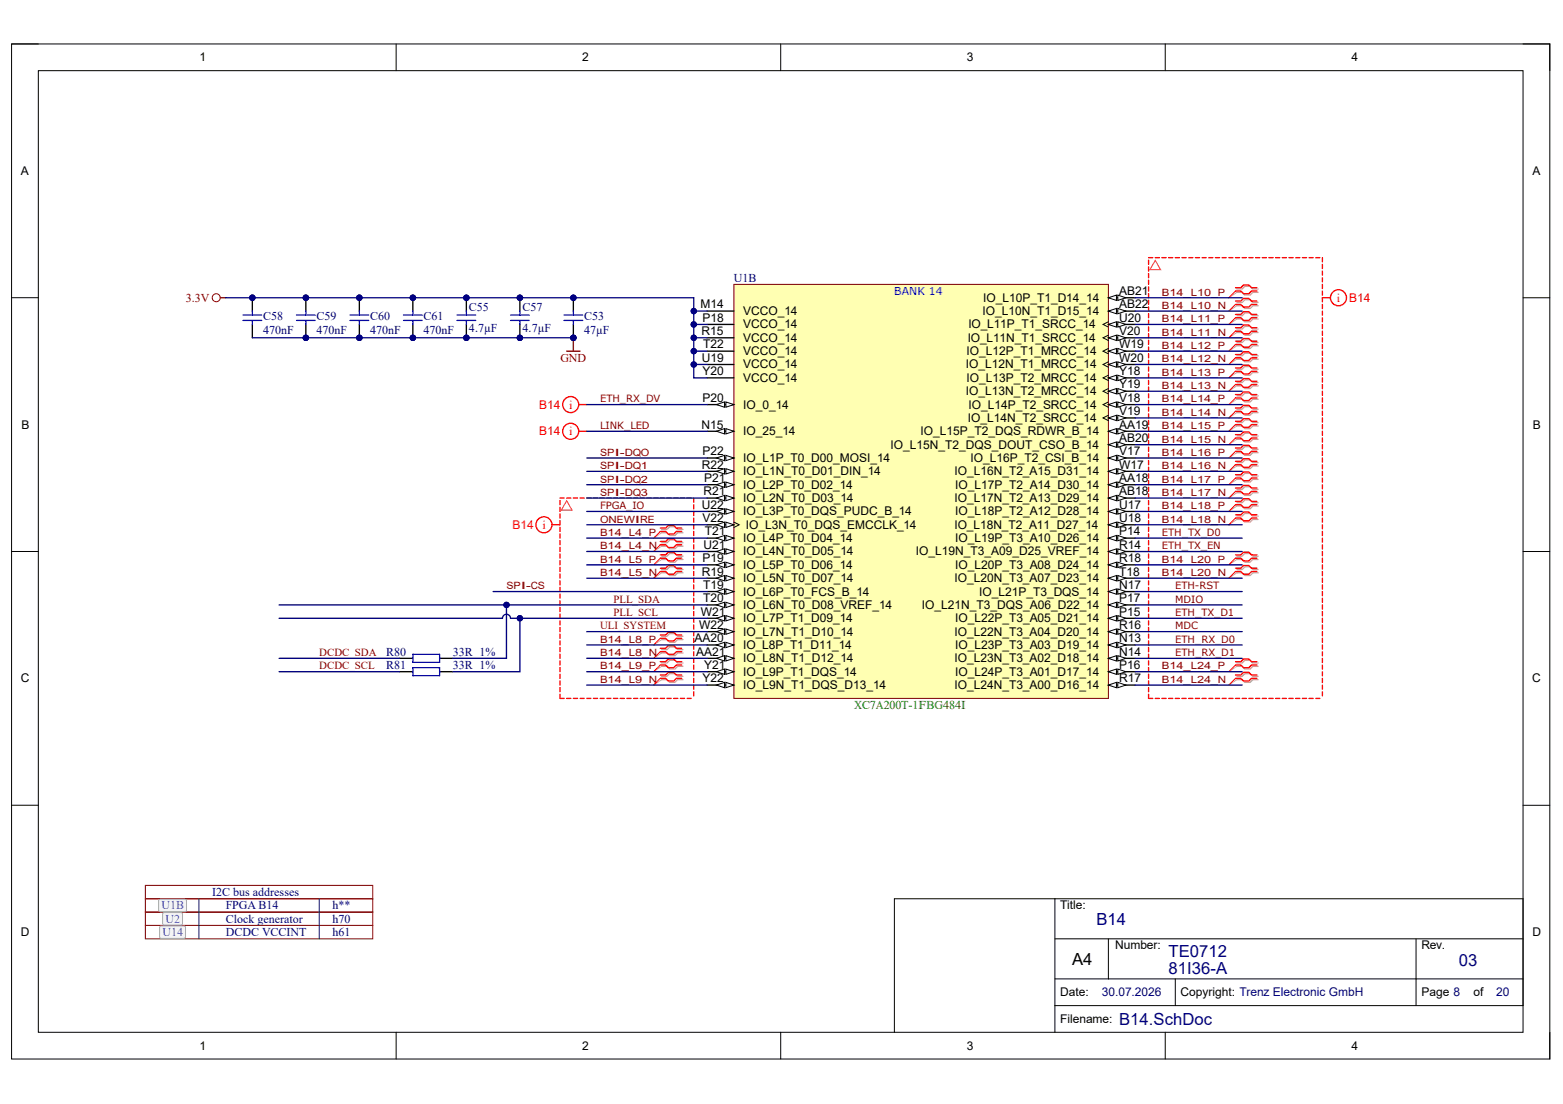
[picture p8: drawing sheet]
<svg xmlns="http://www.w3.org/2000/svg" width="297mm" height="210mm" viewBox="0 0 297 210" stroke-linecap="round" stroke-linejoin="round" font-family="sans-serif">
<defs><g id="words">
<g font-size="3.2" fill="#000081">
<text x="208.4" y="175.8">B14</text>
<text x="222.1" y="185.2">81I36-A</text>
<text x="222.1" y="181.9">TE0712</text>
<text x="277.2" y="183.6">03</text>
<text x="212.7" y="194.8">B14.SchDoc</text>
</g>
<text font-size="3.2" x="203.8" y="183.4">A4</text>
<g font-size="2.3">
<text x="37.9" y="11.7">1</text>
<text x="110.7" y="11.7">2</text>
<text x="183.7" y="11.7">3</text>
<text x="256.8" y="11.7">4</text>
<text x="4" y="33.3">A</text>
<text x="291.2" y="33.3">A</text>
<text x="133.1" y="58.7">M14</text>
<text x="141.2" y="59.9">VCCO_14</text>
<text x="186.7" y="59.9">IO_L10N_T1_D15_14</text>
<text x="186.8" y="57.4">IO_L10P_T1_D14_14</text>
<text x="212.7" y="58.7">AB22</text>
<text x="212.7" y="56.1">AB21</text>
<text x="133.3" y="63.7">R15</text>
<text x="133.5" y="61.2">P18</text>
<text x="141.2" y="62.5">VCCO_14</text>
<text x="141.2" y="65">VCCO_14</text>
<text x="183.9" y="65">IO_L11N_T1_SRCC_14</text>
<text x="184" y="62.5">IO_L11P_T1_SRCC_14</text>
<text x="212.7" y="63.7">V20</text>
<text x="212.7" y="61.2">U20</text>
<text x="133.4" y="68.8">U19</text>
<text x="133.5" y="71.3">Y20</text>
<text x="133.6" y="66.3">T22</text>
<text x="141.2" y="67.5">VCCO_14</text>
<text x="141.2" y="70.1">VCCO_14</text>
<text x="183.5" y="70.1">IO_L12N_T1_MRCC_14</text>
<text x="183.7" y="67.5">IO_L12P_T1_MRCC_14</text>
<text x="212.7" y="71.3">Y18</text>
<text x="212.7" y="68.8">W20</text>
<text x="212.7" y="66.3">W19</text>
<text x="133.5" y="76.4">P20</text>
<text x="141.2" y="77.7">IO_0_14</text>
<text x="141.2" y="72.6">VCCO_14</text>
<text x="183.5" y="75.1">IO_L13N_T2_MRCC_14</text>
<text x="183.7" y="72.6">IO_L13P_T2_MRCC_14</text>
<text x="184" y="77.7">IO_L14P_T2_SRCC_14</text>
<text x="212.7" y="76.4">V18</text>
<text x="212.7" y="73.9">Y19</text>
<text x="4.1" y="81.5">B</text>
<text x="133.3" y="81.5">N15</text>
<text x="141.2" y="82.8">IO_25_14</text>
<text x="175" y="82.8">IO_L15P_T2_DQS_RDWR_B_14</text>
<text x="183.9" y="80.2">IO_L14N_T2_SRCC_14</text>
<text x="212.7" y="81.5">AA19</text>
<text x="212.7" y="79">V19</text>
<text x="291.3" y="81.5">B</text>
<text x="133.4" y="89.1">R22</text>
<text x="133.5" y="86.6">P22</text>
<text x="141.2" y="87.9">IO_L1P_T0_D00_MOSI_14</text>
<text x="169.2" y="85.3">IO_L15N_T2_DQS_DOUT_CSO_B_14</text>
<text x="184.4" y="87.9">IO_L16P_T2_CSI_B_14</text>
<text x="212.7" y="89.1">W17</text>
<text x="212.7" y="86.6">V17</text>
<text x="212.7" y="84">AB20</text>
<text x="133.7" y="94.2">R21</text>
<text x="133.8" y="91.7">P21</text>
<text x="141.2" y="95.5">IO_L2N_T0_D03_14</text>
<text x="141.2" y="92.9">IO_L2P_T0_D02_14</text>
<text x="141.2" y="90.4">IO_L1N_T0_D01_DIN_14</text>
<text x="181.4" y="95.5">IO_L17N_T2_A13_D29_14</text>
<text x="181.4" y="90.4">IO_L16N_T2_A15_D31_14</text>
<text x="181.5" y="92.9">IO_L17P_T2_A14_D30_14</text>
<text x="212.7" y="94.2">AB18</text>
<text x="212.7" y="91.7">AA18</text>
<text x="133.4" y="96.7">U22</text>
<text x="133.5" y="99.3">V22</text>
<text x="133.9" y="101.8">T21</text>
<text x="141.2" y="98">IO_L3P_T0_DQS_PUDC_B_14</text>
<text x="141.7" y="100.5">IO_L3N_T0_DQS_EMCCLK_14</text>
<text x="181.4" y="100.5">IO_L18N_T2_A11_D27_14</text>
<text x="181.5" y="98">IO_L18P_T2_A12_D28_14</text>
<text x="212.7" y="101.8">P14</text>
<text x="212.7" y="99.3">U18</text>
<text x="212.7" y="96.7">U17</text>
<text x="133.5" y="106.9">P19</text>
<text x="133.7" y="104.3">U21</text>
<text x="141.2" y="105.6">IO_L4N_T0_D05_14</text>
<text x="141.2" y="103.1">IO_L4P_T0_D04_14</text>
<text x="174.1" y="105.6">IO_L19N_T3_A09_D25_VREF_14</text>
<text x="181.5" y="103.1">IO_L19P_T3_A10_D26_14</text>
<text x="212.7" y="106.9">R18</text>
<text x="212.7" y="104.3">R14</text>
<text x="133.4" y="109.4">R19</text>
<text x="133.6" y="112">T19</text>
<text x="141.2" y="113.2">IO_L6P_T0_FCS_B_14</text>
<text x="141.2" y="110.7">IO_L5N_T0_D07_14</text>
<text x="141.2" y="108.2">IO_L5P_T0_D06_14</text>
<text x="181.4" y="110.7">IO_L20N_T3_A07_D23_14</text>
<text x="181.5" y="108.2">IO_L20P_T3_A08_D24_14</text>
<text x="186.1" y="113.2">IO_L21P_T3_DQS_14</text>
<text x="212.7" y="112">N17</text>
<text x="212.7" y="109.4">T18</text>
<text x="132.9" y="119.6">W22</text>
<text x="133.2" y="117.1">W21</text>
<text x="133.6" y="114.5">T20</text>
<text x="141.2" y="118.3">IO_L7P_T1_D09_14</text>
<text x="141.2" y="115.8">IO_L6N_T0_D08_VREF_14</text>
<text x="175.2" y="115.8">IO_L21N_T3_DQS_A06_D22_14</text>
<text x="181.5" y="118.3">IO_L22P_T3_A05_D21_14</text>
<text x="212.7" y="119.6">R16</text>
<text x="212.7" y="117.1">P15</text>
<text x="212.7" y="114.5">P17</text>
<text x="132" y="122.1">AA20</text>
<text x="132.3" y="124.7">AA21</text>
<text x="141.2" y="125.9">IO_L8N_T1_D12_14</text>
<text x="141.2" y="123.4">IO_L8P_T1_D11_14</text>
<text x="141.2" y="120.9">IO_L7N_T1_D10_14</text>
<text x="181.4" y="125.9">IO_L23N_T3_A02_D18_14</text>
<text x="181.4" y="120.9">IO_L22N_T3_A04_D20_14</text>
<text x="181.5" y="123.4">IO_L23P_T3_A03_D19_14</text>
<text x="212.7" y="124.7">N14</text>
<text x="212.7" y="122.1">N13</text>
<text x="4" y="129.7">C</text>
<text x="133.5" y="129.7">Y22</text>
<text x="133.8" y="127.2">Y21</text>
<text x="141.2" y="131">IO_L9N_T1_DQS_D13_14</text>
<text x="141.2" y="128.5">IO_L9P_T1_DQS_14</text>
<text x="181.4" y="131">IO_L24N_T3_A00_D16_14</text>
<text x="181.5" y="128.5">IO_L24P_T3_A01_D17_14</text>
<text x="212.7" y="129.7">R17</text>
<text x="212.7" y="127.2">P16</text>
<text x="291.2" y="129.7">C</text>
<text x="201.5" y="172.9">Title:</text>
<text x="4" y="178">D</text>
<text x="291.2" y="178">D</text>
<text x="211.9" y="180.5">Number:</text>
<text x="270.1" y="180.5">Rev.</text>
<text x="201.5" y="189.4">Date:</text>
<text x="224.4" y="189.4">Copyright: Trenz Electronic GmbH</text>
<text x="270.1" y="189.4">Page 8</text>
<text x="280" y="189.4">of</text>
<text x="201.5" y="194.5">Filename:</text>
<text x="37.9" y="199.6">1</text>
<text x="110.7" y="199.6">2</text>
<text x="183.7" y="199.6">3</text>
<text x="256.8" y="199.6">4</text>
</g>
<g font-size="2.3" fill="#000081">
<text x="139.5" y="53.5">U1B</text>
<text x="89.1" y="59.1">C55</text>
<text x="99.3" y="59.1">C57</text>
<text x="50" y="60.9">C58</text>
<text x="50" y="63.5">470nF</text>
<text x="60.2" y="60.9">C59</text>
<text x="60.2" y="63.5">470nF</text>
<text x="70.3" y="60.9">C60</text>
<text x="70.3" y="63.5">470nF</text>
<text x="80.5" y="60.9">C61</text>
<text x="80.5" y="63.5">470nF</text>
<text x="89.1" y="63.2">4.7µF</text>
<text x="99.3" y="63.2">4.7µF</text>
<text x="111" y="60.9">C53</text>
<text x="111" y="63.5">47µF</text>
<text x="73.4" y="124.7">R80</text>
<text x="86.1" y="124.7">33R 1%</text>
<text x="73.4" y="127.2">R81</text>
<text x="86.1" y="127.2">33R 1%</text>
<text x="40.3" y="170.4">I2C bus addresses</text>
<text x="42.9" y="172.9">FPGA B14</text>
<text x="63.2" y="172.9">h**</text>
<text x="42.9" y="175.4">Clock generator</text>
<text x="42.9" y="178">DCDC VCCINT</text>
<text x="63.2" y="175.4">h70</text>
<text x="63.2" y="178">h61</text>
<text x="209.4" y="189.4">30.07.2026</text>
<text x="284.3" y="189.4">20</text>
</g>
<g font-size="2.3" fill="#810000">
<text x="35.3" y="57.3">3.3V</text>
<text x="106.5" y="68.8">GND</text>
</g>
<g font-size="2.3" fill="#f00">
<text x="254.1" y="57.3">i</text>
<text x="256.4" y="57.4">B14</text>
<text x="102.5" y="77.7">B14</text>
<text x="108.2" y="77.7">i</text>
<text x="102.5" y="82.8">B14</text>
<text x="108.2" y="82.7">i</text>
<text x="97.4" y="100.5">B14</text>
<text x="103.1" y="100.5">i</text>
</g>
<text font-size="2.3" fill="#008100" x="162.3" y="134.8">XC7A200T-1FBG484I</text>
<g font-size="2.3" fill="#4f4fdc">
<text x="30.7" y="172.9">U1B</text>
<text x="30.9" y="178">U14</text>
<text x="31.5" y="175.4">U2</text>
</g>
<text font-size="2.1" fill="#00f" x="170" y="56.2">BANK 14</text>
<g font-size="2.1" fill="#810000">
<text x="114" y="119.6">ULI_SYSTEM</text>
<text x="116.6" y="117.1">PLL_SCL</text>
<text x="116.6" y="114.6">PLL_SDA</text>
<text x="60.7" y="124.7">DCDC_SDA</text>
<text x="60.7" y="127.2">DCDC_SCL</text>
</g>
<g font-size="1.9" fill="#810000">
<text x="220.8" y="56.2">B14_L10_P</text>
<text x="220.8" y="58.7">B14_L10_N</text>
<text x="220.8" y="61.3">B14_L11_P</text>
<text x="220.8" y="63.8">B14_L11_N</text>
<text x="220.8" y="66.3">B14_L12_P</text>
<text x="220.8" y="68.9">B14_L12_N</text>
<text x="220.8" y="71.4">B14_L13_P</text>
<text x="114" y="76.5">ETH_RX_DV</text>
<text x="220.8" y="73.9">B14_L13_N</text>
<text x="220.8" y="76.5">B14_L14_P</text>
<text x="114" y="81.6">LINK_LED</text>
<text x="220.8" y="81.6">B14_L15_P</text>
<text x="220.8" y="79.1">B14_L14_N</text>
<text x="114" y="86.7">SPI-DQO</text>
<text x="114" y="89.2">SPI-DQ1</text>
<text x="220.8" y="84.1">B14_L15_N</text>
<text x="220.8" y="86.7">B14_L16_P</text>
<text x="220.8" y="89.2">B14_L16_N</text>
<text x="114" y="91.7">SPI-DQ2</text>
<text x="114" y="94.3">SPI-DQ3</text>
<text x="220.8" y="91.7">B14_L17_P</text>
<text x="220.8" y="94.3">B14_L17_N</text>
<text x="114" y="101.9">B14_L4_P</text>
<text x="114" y="99.3">ONEWIRE</text>
<text x="114" y="96.8">FPGA_IO</text>
<text x="220.8" y="96.8">B14_L18_P</text>
<text x="220.8" y="99.3">B14_L18_N</text>
<text x="220.8" y="101.9">ETH_TX_D0</text>
<text x="114" y="104.4">B14_L4_N</text>
<text x="114" y="107">B14_L5_P</text>
<text x="220.8" y="107">B14_L20_P</text>
<text x="220.8" y="104.4">ETH_TX_EN</text>
<text x="96.2" y="112.1">SPI-CS</text>
<text x="114" y="109.5">B14_L5_N</text>
<text x="220.8" y="109.5">B14_L20_N</text>
<text x="223.3" y="112.1">ETH-RST</text>
<text x="223.3" y="117.1">ETH_TX_D1</text>
<text x="223.3" y="114.6">MDIO</text>
<text x="223.3" y="119.7">MDC</text>
<text x="114" y="124.7">B14_L8_N</text>
<text x="114" y="122.2">B14_L8_P</text>
<text x="223.3" y="122.2">ETH_RX_D0</text>
<text x="223.3" y="124.7">ETH_RX_D1</text>
<text x="114" y="129.8">B14_L9_N</text>
<text x="114" y="127.3">B14_L9_P</text>
<text x="220.8" y="127.3">B14_L24_P</text>
<text x="220.8" y="129.8">B14_L24_N</text>
</g>
</g></defs>
<path d="M2.2 8.4h292.3v193h-292.3z" fill="none" stroke="#000" stroke-width=".19"/>
<path d="M7.3 13.4h282.1v182.9h-282.1z" fill-rule="evenodd" fill="#fff"/>
<g fill="none" stroke="#000" stroke-width=".19">
<path d="M2.2 8.4h5.1M7.3 13.4h282.1v182.9h-282.1zM75.3 8.4v5M148.4 8.4v5M221.4 8.4v5M289.4 8.4h5.1v5M2.2 56.6h5.1M289.4 56.6h5.1M2.2 104.9h5.1M289.4 104.9h5.1M2.2 153.1h5.1M289.4 153.1h5.1"/>
<path d="M200.5 170.9v25.4M200.5 178.5h88.9M210.6 178.5v7.6M269.1 178.5v12.7M75.3 196.3v5.1M148.4 196.3v5.1M200.5 191.2h88.9v-20.3h-119.4v25.4M200.5 186.1h88.9M221.4 196.3v5.1M223.4 186.1v5.1M294.5 196.3v5.1"/>
</g>
<g fill="none" stroke="#d1a4a4" stroke-width=".25">
<path d="M235 55h1.1l.5-.6h1l.5 .6h1M235 55.6h1.1l.5 .5h1l.5-.5h1M235 57.5h1.1l.5-.5h1l.5 .5h1M235 58.1h1.1l.5 .5h1l.5-.5h1M235 60h1.1l.5-.5h1l.5 .5h1M235 60.7h1.1l.5 .5h1l.5-.5h1M235 62.6h1.1l.5-.5h1l.5 .5h1M235 63.2h1.1l.5 .5h1l.5-.5h1M235 65.1h1.1l.5-.5h1l.5 .5h1M235 65.8h1.1l.5 .5h1l.5-.5h1M235 67.7h1.1l.5-.6h1l.5 .6h1M235 68.3h1.1l.5 .5h1l.5-.5h1"/>
<path d="M235 70.2h1.1l.5-.5h1l.5 .5h1M235 70.8h1.1l.5 .5h1l.5-.5h1M235 72.7h1.1l.5-.5h1l.5 .5h1M235 73.4h1.1l.5 .5h1l.5-.5h1M235 75.3h1.1l.5-.5h1l.5 .5h1M235 75.9h1.1l.5 .5h1l.5-.5h1M235 77.8h1.1l.5-.5h1l.5 .5h1M235 78.4h1.1l.5 .6h1l.5-.6h1M235 80.4h1.1l.5-.6h1l.5 .6h1M235 81h1.1l.5 .5h1l.5-.5h1M235 82.9h1.1l.5-.5h1l.5 .5h1M235 83.5h1.1l.5 .5h1l.5-.5h1"/>
<path d="M235 85.4h1.1l.5-.5h1l.5 .5h1M235 86.1h1.1l.5 .5h1l.5-.5h1M235 88h1.1l.5-.5h1l.5 .5h1M235 88.6h1.1l.5 .5h1l.5-.5h1M235 90.5h1.1l.5-.5h1l.5 .5h1M235 91.1h1.1l.5 .6h1l.5-.6h1M235 93h1.1l.5-.5h1l.5 .5h1M235 93.7h1.1l.5 .5h1l.5-.5h1M235 95.6h1.1l.5-.5h1l.5 .5h1M235 96.2h1.1l.5 .5h1l.5-.5h1M235 98.1h1.1l.5-.5h1l.5 .5h1M235 98.8h1.1l.5 .5h1l.5-.5h1"/>
<path d="M125.7 103.2h1.1l.5-.5h1l.5 .5h1M125.7 103.8h1.1l.5 .5h1l.5-.5h1M125.7 100.7h1.1l.5-.5h1l.5 .5h1M125.7 101.3h1.1l.5 .5h1l.5-.5h1M125.7 105.7h1.1l.5-.5h1l.5 .5h1M125.7 106.4h1.1l.5 .5h1l.5-.5h1M125.7 108.3h1.1l.5-.5h1l.5 .5h1M125.7 108.9h1.1l.5 .5h1l.5-.5h1M235 105.7h1.1l.5-.5h1l.5 .5h1M235 106.4h1.1l.5 .5h1l.5-.5h1M235 108.3h1.1l.5-.5h1l.5 .5h1M235 108.9h1.1l.5 .5h1l.5-.5h1"/>
<path d="M125.7 123.5h1.1l.5-.5h1l.5 .5h1M125.7 124.2h1.1l.5 .5h1l.5-.5h1M125.7 121h1.1l.5-.5h1l.5 .5h1M125.7 121.6h1.1l.5 .5h1l.5-.5h1M235 126.1h1.1l.5-.5h1l.5 .5h1M235 126.7h1.1l.5 .5h1l.5-.5h1M235 128.6h1.1l.5-.5h1l.5 .5h1M235 129.2h1.1l.5 .5h1l.5-.5h1"/>
</g>
<g fill="none" stroke="#d1a4a4" stroke-width=".19">
<path d="M235 55.6l-1.5 1M235 58.1l-1.5 1M235 60.7l-1.5 1M235 63.2l-1.5 1M235 65.8l-1.5 1M235 68.3l-1.5 1M235 70.8l-1.5 1M235 73.4l-1.5 1M235 75.9l-1.5 1M235 78.4l-1.5 1.1M235 81l-1.5 1M235 83.5l-1.5 1"/>
<path d="M235 86.1l-1.5 1M235 88.6l-1.5 1M235 91.1l-1.5 1.1M235 93.7l-1.5 1M235 96.2l-1.5 1M235 98.8l-1.5 1M125.7 103.8l-1.5 1.1M125.7 101.3l-1.5 1M125.7 106.4l-1.5 1M125.7 108.9l-1.5 1M235 106.4l-1.5 1M235 108.9l-1.5 1"/>
<path d="M125.7 124.2l-1.5 1M125.7 121.6l-1.5 1M235 126.7l-1.5 1M235 129.2l-1.5 1.1"/>
</g>
<g fill="none" stroke="#f00" stroke-width=".25">
<path d="M218.3 49.5v.8M218.3 50.7v.8M218.3 52v.8M218.3 53.3v.8M218.3 54.5v.8M218.3 55.8v.8M218.3 57.1v.8M218.3 58.4v.7M218.3 59.6v.8M218.3 49h.8M219.5 49h.8M220.8 49h.8"/>
<path d="M222.1 49h.8M223.4 49h.7M224.6 49h.8M225.9 49h.8M227.2 49h.8M228.4 49h.8M229.7 49h.8M231 49h.8M232.3 49h.8M233.5 49h.8M234.8 54.7h1l.5-.5h1l.5 .5h1.1M234.8 55.3h1l.5 .5h1l.5-.5h1.1"/>
<path d="M234.8 57.2h1l.5-.5h1l.5 .5h1.1M234.8 57.9h1l.5 .5h1l.5-.5h1.1M234.8 59.8h1l.5-.5h1l.5 .5h1.1M234.8 49h.8M236.1 49h.8M237.3 49h.8M238.6 49h.8M239.9 49h.8M241.2 49h.7M242.4 49h.8M243.7 49h.8M245 49h.8"/>
<path d="M246.2 49h.8M247.5 49h.8M248.8 49h.8M250 49h.8M251.3 49v.8M251.3 50.3v.8M251.3 51.5v.8M251.3 52.8v.8M251.3 54.1v.8M251.3 55.3v.8M251.3 57.9v.8M251.3 59.1v.8"/>
<path d="M252.8 56.6h-1.5v.8M218.3 60.9v.8M218.3 62.2v.8M218.3 63.4v.8M218.3 64.7v.8M218.3 66v.8M218.3 67.2v.8M218.3 68.5v.8M218.3 69.8v.8M218.3 71.1v.7M218.3 72.3v.8M218.3 73.6v.8"/>
<path d="M218.3 74.9v.8M218.3 76.1v.8M218.3 77.4v.8M218.3 78.7v.8M218.3 79.9v.8M234.8 60.4h1l.5 .5h1l.5-.5h1.1M234.8 62.3h1l.5-.5h1l.5 .5h1.1M234.8 63h1l.5 .5h1l.5-.5h1.1M234.8 64.9h1l.5-.5h1l.5 .5h1.1M234.8 65.5h1l.5 .5h1l.5-.5h1.1M234.8 67.4h1l.5-.5h1l.5 .5h1.1M234.8 68h1l.5 .5h1l.5-.5h1.1"/>
<path d="M234.8 69.9h1l.5-.5h1l.5 .5h1.1M234.8 70.6h1l.5 .5h1l.5-.5h1.1M234.8 72.5h1l.5-.5h1l.5 .5h1.1M234.8 73.1h1l.5 .5h1l.5-.5h1.1M234.8 75h1l.5-.5h1l.5 .5h1.1M234.8 75.7h1l.5 .5h1l.5-.5h1.1M234.8 77.6h1l.5-.5h1l.5 .5h1.1M234.8 78.2h1l.5 .5h1l.5-.5h1.1M251.3 60.4v.8M251.3 61.7v.8M251.3 63v.8M251.3 64.2v.8"/>
<path d="M251.3 65.5v.8M251.3 66.8v.8M251.3 68v.8M251.3 69.3v.8M251.3 70.6v.8M251.3 71.8v.8M251.3 73.1v.8M251.3 74.4v.8M251.3 75.7v.8M251.3 76.9v.8M251.3 78.2v.8M251.3 79.5v.8"/>
<path d="M106.4 95.2v.8M106.4 96.4v.8M106.4 97.7v.8M106.4 99v.8h-1.5M106.4 94.7h.8M107.7 94.7h.8M109 94.7h.8M110.2 94.7h.8M111.5 94.7h.8M112.8 94.7h.8M114.1 94.7h.7M115.3 94.7h.8"/>
<path d="M116.6 94.7h.8M117.9 94.7h.8M119.1 94.7h.8M120.4 94.7h.8M121.7 94.7h.8M122.9 94.7h.8M124.2 94.7h.8M125.5 94.7h.8M126.8 94.7h.8M128 94.7h.8M129.3 94.7h.8M130.6 94.7h.8"/>
<path d="M131.8 94.7v.8M131.8 96v.8M131.8 97.2v.8M131.8 98.5v.8M131.8 99.8v.8M218.3 81.2v.8M218.3 82.5v.8M218.3 83.8v.7M218.3 85v.8M218.3 86.3v.8M218.3 87.6v.7M218.3 88.8v.8"/>
<path d="M218.3 90.1v.8M218.3 91.4v.8M218.3 92.6v.8M218.3 93.9v.8M218.3 95.2v.8M218.3 96.4v.8M218.3 97.7v.8M218.3 99v.8M234.8 80.1h1l.5-.5h1l.5 .5h1.1M234.8 80.7h1l.5 .5h1l.5-.5h1.1M234.8 82.6h1l.5-.5h1l.5 .5h1.1M234.8 83.3h1l.5 .5h1l.5-.5h1.1"/>
<path d="M234.8 85.2h1l.5-.5h1l.5 .5h1.1M234.8 85.8h1l.5 .5h1l.5-.5h1.1M234.8 87.7h1l.5-.5h1l.5 .5h1.1M234.8 88.3h1l.5 .6h1l.5-.6h1.1M234.8 90.3h1l.5-.6h1l.5 .6h1.1M234.8 90.9h1l.5 .5h1l.5-.5h1.1M234.8 92.8h1l.5-.5h1l.5 .5h1.1M234.8 93.4h1l.5 .5h1l.5-.5h1.1M234.8 95.3h1l.5-.5h1l.5 .5h1.1M234.8 96h1l.5 .5h1l.5-.5h1.1M234.8 97.9h1l.5-.5h1l.5 .5h1.1M234.8 98.5h1l.5 .5h1l.5-.5h1.1"/>
<path d="M251.3 80.7v.8M251.3 82v.8M251.3 83.3v.8M251.3 84.5v.8M251.3 85.8v.8M251.3 87.1v.8M251.3 88.3v.8M251.3 89.6v.8M251.3 90.9v.8M251.3 92.2v.8M251.3 93.4v.8M251.3 94.7v.8"/>
<path d="M251.3 96v.8M251.3 97.2v.8M251.3 98.5v.8M251.3 99.8v.8M106.4 100.3v.7M106.4 101.5v.8M106.4 102.8v.8M106.4 104.1v.8M106.4 105.3v.8M106.4 106.6v.8M106.4 107.9v.8M106.4 109.1v.8"/>
<path d="M106.4 110.4v.8M106.4 111.7v.8M106.4 112.9v.8M106.4 114.2v.8M106.4 115.5v.8M106.4 116.8v.8M106.4 118v.8M106.4 119.3v.8M125.5 102.9h1l.5-.5h1l.5 .5h1.1M125.5 103.6h1l.5 .5h1l.5-.5h1.1M125.5 100.4h1l.5-.5h1l.5 .5h1.1M125.5 101h1l.5 .6h1l.5-.6h1.1"/>
<path d="M125.5 105.5h1l.5-.5h1l.5 .5h1.1M125.5 106.1h1l.5 .5h1l.5-.5h1.1M125.5 108h1l.5-.5h1l.5 .5h1.1M125.5 108.7h1l.5 .5h1l.5-.5h1.1M131.8 101v.8M131.8 102.3v.8M131.8 103.6v.8M131.8 104.9v.7M131.8 106.1v.8M131.8 107.4v.8M131.8 108.7v.8M131.8 109.9v.8"/>
<path d="M131.8 111.2v.8M131.8 112.5v.8M131.8 113.7v.8M131.8 115v.8M131.8 116.3v.8M131.8 117.6v.7M131.8 118.8v.8M218.3 100.3v.7M218.3 101.5v.8M218.3 102.8v.8M218.3 104.1v.8M218.3 105.3v.8"/>
<path d="M218.3 106.6v.8M218.3 107.9v.8M218.3 109.1v.8M218.3 110.4v.8M218.3 111.7v.8M218.3 113v.7M218.3 114.2v.8M218.3 115.5v.8M218.3 116.8v.8M218.3 118v.8M218.3 119.3v.8M234.8 105.5h1l.5-.5h1l.5 .5h1.1"/>
<path d="M234.8 106.1h1l.5 .5h1l.5-.5h1.1M234.8 108h1l.5-.5h1l.5 .5h1.1M234.8 108.7h1l.5 .5h1l.5-.5h1.1M251.3 101v.8M251.3 102.3v.8M251.3 103.6v.8M251.3 104.9v.8M251.3 106.1v.8M251.3 107.4v.8M251.3 108.7v.8M251.3 109.9v.8M251.3 111.2v.8"/>
<path d="M251.3 112.5v.8M251.3 113.7v.8M251.3 115v.8M251.3 116.3v.8M251.3 117.6v.7M251.3 118.8v.8M106.4 132v.8h.8M106.4 120.6v.8M106.4 121.8v.8M106.4 123.1v.8M106.4 124.4v.8M106.4 125.6v.8"/>
<path d="M106.4 126.9v.8M106.4 128.2v.8M106.4 129.5v.8M106.4 130.7v.8M107.7 132.8h.8M109 132.8h.8M110.2 132.8h.8M111.5 132.8h.8M112.8 132.8h.8M114.1 132.8h.7M115.3 132.8h.8M116.6 132.8h.8"/>
<path d="M117.9 132.8h.8M119.1 132.8h.8M120.4 132.8h.8M121.7 132.8h.8M122.9 132.8h.8M124.2 132.8h.8M125.5 123.3h1l.5-.5h1l.5 .5h1.1M125.5 123.9h1l.5 .5h1l.5-.5h1.1M125.5 120.7h1l.5-.5h1l.5 .5h1.1M125.5 121.4h1l.5 .5h1l.5-.5h1.1M125.5 132.8h.8M126.8 132.8h.8"/>
<path d="M128 132.8h.8M129.3 132.8h.8M130.6 132.8h.8M131.8 120.1v.8M131.8 121.4v.8M131.8 122.6v.8M131.8 123.9v.8M131.8 125.2v.8M131.8 126.4v.8M131.8 127.7v.8M131.8 129v.8M131.8 130.3v.7"/>
<path d="M131.8 131.5v.8M218.3 120.6v.8M218.3 121.8v.8M218.3 123.1v.8M218.3 124.4v.8M218.3 125.6v.8M218.3 126.9v.8M218.3 128.2v.8M218.3 129.5v.8M218.3 130.7v.8M218.3 132v.8h.8M219.5 132.8h.8"/>
<path d="M220.8 132.8h.8M222.1 132.8h.8M223.4 132.8h.7M224.6 132.8h.8M225.9 132.8h.8M227.2 132.8h.8M228.4 132.8h.8M229.7 132.8h.8M231 132.8h.8M232.3 132.8h.8M233.5 132.8h.8M234.8 125.8h1l.5-.5h1l.5 .5h1.1"/>
<path d="M234.8 126.4h1l.5 .5h1l.5-.5h1.1M234.8 128.3h1l.5-.5h1l.5 .5h1.1M234.8 129h1l.5 .5h1l.5-.5h1.1M234.8 132.8h.8M236.1 132.8h.8M237.3 132.8h.8M238.6 132.8h.8M239.9 132.8h.8M241.2 132.8h.7M242.4 132.8h.8M243.7 132.8h.8M245 132.8h.8"/>
<path d="M246.2 132.8h.8M247.5 132.8h.8M248.8 132.8h.8M250 132.8h.8M251.3 120.1v.8M251.3 121.4v.8M251.3 122.6v.8M251.3 123.9v.8M251.3 125.2v.8M251.3 126.4v.8M251.3 127.7v.8M251.3 129v.8"/>
<path d="M251.3 130.3v.7M251.3 131.5v.8"/>
<circle cx="254.4" cy="56.6" r="1.53"/>
<circle cx="103.4" cy="99.8" r="1.53"/>
</g>
<g fill="none" stroke="#f00" stroke-width=".19">
<path d="M234.8 55.3l-1.3 1.3M234.8 57.9l-1.3 1.2M234.8 60.4l-1.3 1.3M234.8 63l-1.3 1.2M234.8 65.5l-1.3 1.3M234.8 68l-1.3 1.3M234.8 70.6l-1.3 1.2M234.8 73.1l-1.3 1.3M234.8 75.7l-1.3 1.2M234.8 78.2l-1.3 1.3M234.8 80.7l-1.3 1.3M234.8 83.3l-1.3 1.2"/>
<path d="M234.8 85.8l-1.3 1.3M234.8 88.3l-1.3 1.3M234.8 90.9l-1.3 1.3M234.8 93.4l-1.3 1.3M234.8 96l-1.3 1.2M234.8 98.5l-1.3 1.3M125.5 103.6l-1.3 1.3M125.5 101l-1.3 1.3M125.5 106.1l-1.3 1.3M125.5 108.7l-1.3 1.2M234.8 106.1l-1.3 1.3M234.8 108.7l-1.3 1.2"/>
<path d="M125.5 123.9l-1.3 1.3M125.5 121.4l-1.3 1.2M234.8 126.4l-1.3 1.3M234.8 129l-1.3 1.3"/>
</g>
<path d="M219.5 49.5l1.1 1.8h-2.1zM107.7 95.2l1 1.8h-2z" fill="none" stroke="#ff2f2f" stroke-width=".19"/>
<path d="M107.7 66.8h2.5M109 64.2v2.6" fill="none" stroke="#810000" stroke-width=".25"/>
<circle cx="109" cy="64.2" r=".51" fill="#000081"/>
<circle cx="109" cy="64.2" r=".51" fill="none" stroke="#000081" stroke-width=".19"/>
<circle cx="41.1" cy="56.6" r=".76" fill="none" stroke="#810000" stroke-width=".19"/>
<path d="M41.9 56.6h1" fill="none" stroke="#810000" stroke-width=".25"/>
<g fill="none" stroke="#f00" stroke-width=".25">
<path d="M110 76.9h1.5M110 82h1.5"/>
<circle cx="108.5" cy="76.9" r="1.52"/>
<circle cx="108.5" cy="82" r="1.52"/>
</g>
<path d="M139.5 54.1h71.1v78.7h-71.1z" fill-rule="evenodd" fill="#ffffb2"/>
<path d="M139.5 54.1h71.1v78.7h-71.1z" fill="none" stroke="#810000" stroke-width=".19"/>
<path d="M134.4 82h5.1" fill="none" stroke="#000" stroke-width=".25"/>
<path d="M137.9 81.5l1.6 .5-1.6 .5z" fill="#f8fcff"/>
<path d="M137.9 81.5l1.6 .5-1.6 .5z" fill="none" stroke="#000" stroke-width=".19"/>
<path d="M136.2 82l1.5-.5v1z" fill="#f8fcff"/>
<path d="M136.2 82l1.5-.5v1z" fill="none" stroke="#000" stroke-width=".19"/>
<path d="M210.6 130.3h5.1" fill="none" stroke="#000" stroke-width=".25"/>
<path d="M210.6 130.3l1.6-.6v1.1z" fill="#f8fcff"/>
<path d="M210.6 130.3l1.6-.6v1.1z" fill="none" stroke="#000" stroke-width=".19"/>
<path d="M212.4 129.7l1.6 .6-1.6 .5z" fill="#f8fcff"/>
<path d="M212.4 129.7l1.6 .6-1.6 .5z" fill="none" stroke="#000" stroke-width=".19"/>
<path d="M210.6 127.7h5.1" fill="none" stroke="#000" stroke-width=".25"/>
<path d="M210.6 127.7l1.6-.5v1z" fill="#f8fcff"/>
<path d="M210.6 127.7l1.6-.5v1z" fill="none" stroke="#000" stroke-width=".19"/>
<path d="M212.4 127.2l1.6 .5-1.6 .5z" fill="#f8fcff"/>
<path d="M212.4 127.2l1.6 .5-1.6 .5z" fill="none" stroke="#000" stroke-width=".19"/>
<path d="M210.6 125.2h5.1" fill="none" stroke="#000" stroke-width=".25"/>
<path d="M210.6 125.2l1.6-.5v1z" fill="#f8fcff"/>
<path d="M210.6 125.2l1.6-.5v1z" fill="none" stroke="#000" stroke-width=".19"/>
<path d="M212.4 124.7l1.6 .5-1.6 .5z" fill="#f8fcff"/>
<path d="M212.4 124.7l1.6 .5-1.6 .5z" fill="none" stroke="#000" stroke-width=".19"/>
<path d="M210.6 122.6h5.1" fill="none" stroke="#000" stroke-width=".25"/>
<path d="M210.6 122.6l1.6-.5v1z" fill="#f8fcff"/>
<path d="M210.6 122.6l1.6-.5v1z" fill="none" stroke="#000" stroke-width=".19"/>
<path d="M212.4 122.1l1.6 .5-1.6 .5z" fill="#f8fcff"/>
<path d="M212.4 122.1l1.6 .5-1.6 .5z" fill="none" stroke="#000" stroke-width=".19"/>
<path d="M210.6 120.1h5.1" fill="none" stroke="#000" stroke-width=".25"/>
<path d="M210.6 120.1l1.6-.5v1z" fill="#f8fcff"/>
<path d="M210.6 120.1l1.6-.5v1z" fill="none" stroke="#000" stroke-width=".19"/>
<path d="M212.4 119.6l1.6 .5-1.6 .5z" fill="#f8fcff"/>
<path d="M212.4 119.6l1.6 .5-1.6 .5z" fill="none" stroke="#000" stroke-width=".19"/>
<path d="M210.6 117.6h5.1" fill="none" stroke="#000" stroke-width=".25"/>
<path d="M210.6 117.6l1.6-.5v1z" fill="#f8fcff"/>
<path d="M210.6 117.6l1.6-.5v1z" fill="none" stroke="#000" stroke-width=".19"/>
<path d="M212.4 117.1l1.6 .5-1.6 .5z" fill="#f8fcff"/>
<path d="M212.4 117.1l1.6 .5-1.6 .5z" fill="none" stroke="#000" stroke-width=".19"/>
<path d="M210.6 115h5.1" fill="none" stroke="#000" stroke-width=".25"/>
<path d="M210.6 115l1.6-.5v1z" fill="#f8fcff"/>
<path d="M210.6 115l1.6-.5v1z" fill="none" stroke="#000" stroke-width=".19"/>
<path d="M212.4 114.5l1.6 .5-1.6 .5z" fill="#f8fcff"/>
<path d="M212.4 114.5l1.6 .5-1.6 .5z" fill="none" stroke="#000" stroke-width=".19"/>
<path d="M210.6 112.5h5.1" fill="none" stroke="#000" stroke-width=".25"/>
<path d="M210.6 112.5l1.6-.5v1z" fill="#f8fcff"/>
<path d="M210.6 112.5l1.6-.5v1z" fill="none" stroke="#000" stroke-width=".19"/>
<path d="M212.4 112l1.6 .5-1.6 .5z" fill="#f8fcff"/>
<path d="M212.4 112l1.6 .5-1.6 .5z" fill="none" stroke="#000" stroke-width=".19"/>
<path d="M210.6 109.9h5.1" fill="none" stroke="#000" stroke-width=".25"/>
<path d="M210.6 109.9l1.6-.5v1z" fill="#f8fcff"/>
<path d="M210.6 109.9l1.6-.5v1z" fill="none" stroke="#000" stroke-width=".19"/>
<path d="M212.4 109.4l1.6 .5-1.6 .5z" fill="#f8fcff"/>
<path d="M212.4 109.4l1.6 .5-1.6 .5z" fill="none" stroke="#000" stroke-width=".19"/>
<path d="M210.6 107.4h5.1" fill="none" stroke="#000" stroke-width=".25"/>
<path d="M210.6 107.4l1.6-.5v1z" fill="#f8fcff"/>
<path d="M210.6 107.4l1.6-.5v1z" fill="none" stroke="#000" stroke-width=".19"/>
<path d="M212.4 106.9l1.6 .5-1.6 .5z" fill="#f8fcff"/>
<path d="M212.4 106.9l1.6 .5-1.6 .5z" fill="none" stroke="#000" stroke-width=".19"/>
<path d="M210.6 104.9h5.1" fill="none" stroke="#000" stroke-width=".25"/>
<path d="M210.6 104.9l1.6-.5v1z" fill="#f8fcff"/>
<path d="M210.6 104.9l1.6-.5v1z" fill="none" stroke="#000" stroke-width=".19"/>
<path d="M212.4 104.4l1.6 .5-1.6 .5z" fill="#f8fcff"/>
<path d="M212.4 104.4l1.6 .5-1.6 .5z" fill="none" stroke="#000" stroke-width=".19"/>
<path d="M210.6 102.3h5.1" fill="none" stroke="#000" stroke-width=".25"/>
<path d="M210.6 102.3l1.6-.5v1z" fill="#f8fcff"/>
<path d="M210.6 102.3l1.6-.5v1z" fill="none" stroke="#000" stroke-width=".19"/>
<path d="M212.4 101.8l1.6 .5-1.6 .5z" fill="#f8fcff"/>
<path d="M212.4 101.8l1.6 .5-1.6 .5z" fill="none" stroke="#000" stroke-width=".19"/>
<path d="M210.6 99.8h5.1" fill="none" stroke="#000" stroke-width=".25"/>
<path d="M210.6 99.8l1.6-.5v1z" fill="#f8fcff"/>
<path d="M210.6 99.8l1.6-.5v1z" fill="none" stroke="#000" stroke-width=".19"/>
<path d="M212.4 99.3l1.6 .5-1.6 .5z" fill="#f8fcff"/>
<path d="M212.4 99.3l1.6 .5-1.6 .5z" fill="none" stroke="#000" stroke-width=".19"/>
<path d="M210.6 97.2h5.1" fill="none" stroke="#000" stroke-width=".25"/>
<path d="M210.6 97.2l1.6-.5v1.1z" fill="#f8fcff"/>
<path d="M210.6 97.2l1.6-.5v1.1z" fill="none" stroke="#000" stroke-width=".19"/>
<path d="M212.4 96.7l1.6 .5-1.6 .6z" fill="#f8fcff"/>
<path d="M212.4 96.7l1.6 .5-1.6 .6z" fill="none" stroke="#000" stroke-width=".19"/>
<path d="M210.6 94.7h5.1" fill="none" stroke="#000" stroke-width=".25"/>
<path d="M210.6 94.7l1.6-.5v1z" fill="#f8fcff"/>
<path d="M210.6 94.7l1.6-.5v1z" fill="none" stroke="#000" stroke-width=".19"/>
<path d="M212.4 94.2l1.6 .5-1.6 .5z" fill="#f8fcff"/>
<path d="M212.4 94.2l1.6 .5-1.6 .5z" fill="none" stroke="#000" stroke-width=".19"/>
<path d="M210.6 92.2h5.1" fill="none" stroke="#000" stroke-width=".25"/>
<path d="M210.6 92.2l1.6-.5v1z" fill="#f8fcff"/>
<path d="M210.6 92.2l1.6-.5v1z" fill="none" stroke="#000" stroke-width=".19"/>
<path d="M212.4 91.7l1.6 .5-1.6 .5z" fill="#f8fcff"/>
<path d="M212.4 91.7l1.6 .5-1.6 .5z" fill="none" stroke="#000" stroke-width=".19"/>
<path d="M210.6 89.6h5.1" fill="none" stroke="#000" stroke-width=".25"/>
<path d="M210.6 89.6l1.6-.5v1z" fill="#f8fcff"/>
<path d="M210.6 89.6l1.6-.5v1z" fill="none" stroke="#000" stroke-width=".19"/>
<path d="M212.4 89.1l1.6 .5-1.6 .5z" fill="#f8fcff"/>
<path d="M212.4 89.1l1.6 .5-1.6 .5z" fill="none" stroke="#000" stroke-width=".19"/>
<path d="M210.6 87.1h5.1" fill="none" stroke="#000" stroke-width=".25"/>
<path d="M210.6 87.1l1.6-.5v1z" fill="#f8fcff"/>
<path d="M210.6 87.1l1.6-.5v1z" fill="none" stroke="#000" stroke-width=".19"/>
<path d="M212.4 86.6l1.6 .5-1.6 .5z" fill="#f8fcff"/>
<path d="M212.4 86.6l1.6 .5-1.6 .5z" fill="none" stroke="#000" stroke-width=".19"/>
<path d="M210.6 84.5h5.1" fill="none" stroke="#000" stroke-width=".25"/>
<path d="M210.6 84.5l1.6-.5v1.1z" fill="#f8fcff"/>
<path d="M210.6 84.5l1.6-.5v1.1z" fill="none" stroke="#000" stroke-width=".19"/>
<path d="M212.4 84l1.6 .5-1.6 .6z" fill="#f8fcff"/>
<path d="M212.4 84l1.6 .5-1.6 .6z" fill="none" stroke="#000" stroke-width=".19"/>
<path d="M210.6 82h5.1" fill="none" stroke="#000" stroke-width=".25"/>
<path d="M210.6 82l1.6-.5v1z" fill="#f8fcff"/>
<path d="M210.6 82l1.6-.5v1z" fill="none" stroke="#000" stroke-width=".19"/>
<path d="M212.4 81.5l1.6 .5-1.6 .5z" fill="#f8fcff"/>
<path d="M212.4 81.5l1.6 .5-1.6 .5z" fill="none" stroke="#000" stroke-width=".19"/>
<path d="M210.6 79.5h5.1" fill="none" stroke="#000" stroke-width=".25"/>
<path d="M210.6 79.5l1.6-.5v1z" fill="#f8fcff"/>
<path d="M210.6 79.5l1.6-.5v1z" fill="none" stroke="#000" stroke-width=".19"/>
<path d="M212.4 79l1.6 .5-1.6 .5z" fill="#f8fcff"/>
<path d="M210.6 79l-1 .5 1 .5M212.4 79l1.6 .5-1.6 .5z" fill="none" stroke="#000" stroke-width=".19"/>
<path d="M210.6 76.9h5.1" fill="none" stroke="#000" stroke-width=".25"/>
<path d="M210.6 76.9l1.6-.5v1z" fill="#f8fcff"/>
<path d="M210.6 76.9l1.6-.5v1z" fill="none" stroke="#000" stroke-width=".19"/>
<path d="M212.4 76.4l1.6 .5-1.6 .5z" fill="#f8fcff"/>
<path d="M210.6 76.4l-1 .5 1 .5M212.4 76.4l1.6 .5-1.6 .5z" fill="none" stroke="#000" stroke-width=".19"/>
<path d="M210.6 74.4h5.1" fill="none" stroke="#000" stroke-width=".25"/>
<path d="M210.6 74.4l1.6-.5v1z" fill="#f8fcff"/>
<path d="M210.6 74.4l1.6-.5v1z" fill="none" stroke="#000" stroke-width=".19"/>
<path d="M212.4 73.9l1.6 .5-1.6 .5z" fill="#f8fcff"/>
<path d="M210.6 73.9l-1 .5 1 .5M212.4 73.9l1.6 .5-1.6 .5z" fill="none" stroke="#000" stroke-width=".19"/>
<path d="M210.6 71.8h5.1" fill="none" stroke="#000" stroke-width=".25"/>
<path d="M210.6 71.8l1.6-.5v1.1z" fill="#f8fcff"/>
<path d="M210.6 71.8l1.6-.5v1.1z" fill="none" stroke="#000" stroke-width=".19"/>
<path d="M212.4 71.3l1.6 .5-1.6 .6z" fill="#f8fcff"/>
<path d="M210.6 71.3l-1 .5 1 .6M212.4 71.3l1.6 .5-1.6 .6z" fill="none" stroke="#000" stroke-width=".19"/>
<path d="M210.6 69.3h5.1" fill="none" stroke="#000" stroke-width=".25"/>
<path d="M210.6 69.3l1.6-.5v1z" fill="#f8fcff"/>
<path d="M210.6 69.3l1.6-.5v1z" fill="none" stroke="#000" stroke-width=".19"/>
<path d="M212.4 68.8l1.6 .5-1.6 .5z" fill="#f8fcff"/>
<path d="M210.6 68.8l-1 .5 1 .5M212.4 68.8l1.6 .5-1.6 .5z" fill="none" stroke="#000" stroke-width=".19"/>
<path d="M210.6 66.8h5.1" fill="none" stroke="#000" stroke-width=".25"/>
<path d="M210.6 66.8l1.6-.5v1z" fill="#f8fcff"/>
<path d="M210.6 66.8l1.6-.5v1z" fill="none" stroke="#000" stroke-width=".19"/>
<path d="M212.4 66.3l1.6 .5-1.6 .5z" fill="#f8fcff"/>
<path d="M210.6 66.3l-1 .5 1 .5M212.4 66.3l1.6 .5-1.6 .5z" fill="none" stroke="#000" stroke-width=".19"/>
<path d="M210.6 64.2h5.1" fill="none" stroke="#000" stroke-width=".25"/>
<path d="M210.6 64.2l1.6-.5v1z" fill="#f8fcff"/>
<path d="M210.6 64.2l1.6-.5v1z" fill="none" stroke="#000" stroke-width=".19"/>
<path d="M212.4 63.7l1.6 .5-1.6 .5z" fill="#f8fcff"/>
<path d="M210.6 63.7l-1 .5 1 .5M212.4 63.7l1.6 .5-1.6 .5z" fill="none" stroke="#000" stroke-width=".19"/>
<path d="M210.6 61.7h5.1" fill="none" stroke="#000" stroke-width=".25"/>
<path d="M210.6 61.7l1.6-.5v1z" fill="#f8fcff"/>
<path d="M210.6 61.7l1.6-.5v1z" fill="none" stroke="#000" stroke-width=".19"/>
<path d="M212.4 61.2l1.6 .5-1.6 .5z" fill="#f8fcff"/>
<path d="M210.6 61.2l-1 .5 1 .5M212.4 61.2l1.6 .5-1.6 .5z" fill="none" stroke="#000" stroke-width=".19"/>
<path d="M210.6 59.1h5.1" fill="none" stroke="#000" stroke-width=".25"/>
<path d="M210.6 59.1l1.6-.5v1.1z" fill="#f8fcff"/>
<path d="M210.6 59.1l1.6-.5v1.1z" fill="none" stroke="#000" stroke-width=".19"/>
<path d="M212.4 58.6l1.6 .5-1.6 .6z" fill="#f8fcff"/>
<path d="M212.4 58.6l1.6 .5-1.6 .6z" fill="none" stroke="#000" stroke-width=".19"/>
<path d="M210.6 56.6h5.1" fill="none" stroke="#000" stroke-width=".25"/>
<path d="M210.6 56.6l1.6-.5v1z" fill="#f8fcff"/>
<path d="M210.6 56.6l1.6-.5v1z" fill="none" stroke="#000" stroke-width=".19"/>
<path d="M212.4 56.1l1.6 .5-1.6 .5z" fill="#f8fcff"/>
<path d="M212.4 56.1l1.6 .5-1.6 .5z" fill="none" stroke="#000" stroke-width=".19"/>
<path d="M134.4 130.3h5.1" fill="none" stroke="#000" stroke-width=".25"/>
<path d="M137.9 129.7l1.6 .6-1.6 .5z" fill="#f8fcff"/>
<path d="M137.9 129.7l1.6 .6-1.6 .5z" fill="none" stroke="#000" stroke-width=".19"/>
<path d="M136.2 130.3l1.5-.6v1.1z" fill="#f8fcff"/>
<path d="M136.2 130.3l1.5-.6v1.1z" fill="none" stroke="#000" stroke-width=".19"/>
<path d="M134.4 127.7h5.1" fill="none" stroke="#000" stroke-width=".25"/>
<path d="M137.9 127.2l1.6 .5-1.6 .5z" fill="#f8fcff"/>
<path d="M137.9 127.2l1.6 .5-1.6 .5z" fill="none" stroke="#000" stroke-width=".19"/>
<path d="M136.2 127.7l1.5-.5v1z" fill="#f8fcff"/>
<path d="M136.2 127.7l1.5-.5v1z" fill="none" stroke="#000" stroke-width=".19"/>
<path d="M134.4 125.2h5.1" fill="none" stroke="#000" stroke-width=".25"/>
<path d="M137.9 124.7l1.6 .5-1.6 .5z" fill="#f8fcff"/>
<path d="M137.9 124.7l1.6 .5-1.6 .5z" fill="none" stroke="#000" stroke-width=".19"/>
<path d="M136.2 125.2l1.5-.5v1z" fill="#f8fcff"/>
<path d="M136.2 125.2l1.5-.5v1z" fill="none" stroke="#000" stroke-width=".19"/>
<path d="M134.4 122.6h5.1" fill="none" stroke="#000" stroke-width=".25"/>
<path d="M137.9 122.1l1.6 .5-1.6 .5z" fill="#f8fcff"/>
<path d="M137.9 122.1l1.6 .5-1.6 .5z" fill="none" stroke="#000" stroke-width=".19"/>
<path d="M136.2 122.6l1.5-.5v1z" fill="#f8fcff"/>
<path d="M136.2 122.6l1.5-.5v1z" fill="none" stroke="#000" stroke-width=".19"/>
<path d="M134.4 120.1h5.1" fill="none" stroke="#000" stroke-width=".25"/>
<path d="M137.9 119.6l1.6 .5-1.6 .5z" fill="#f8fcff"/>
<path d="M137.9 119.6l1.6 .5-1.6 .5z" fill="none" stroke="#000" stroke-width=".19"/>
<path d="M136.2 120.1l1.5-.5v1z" fill="#f8fcff"/>
<path d="M136.2 120.1l1.5-.5v1z" fill="none" stroke="#000" stroke-width=".19"/>
<path d="M134.4 117.6h5.1" fill="none" stroke="#000" stroke-width=".25"/>
<path d="M137.9 117l1.6 .6-1.6 .5z" fill="#f8fcff"/>
<path d="M137.9 117l1.6 .6-1.6 .5z" fill="none" stroke="#000" stroke-width=".19"/>
<path d="M136.2 117.6l1.5-.6v1.1z" fill="#f8fcff"/>
<path d="M136.2 117.6l1.5-.6v1.1z" fill="none" stroke="#000" stroke-width=".19"/>
<path d="M134.4 115h5.1" fill="none" stroke="#000" stroke-width=".25"/>
<path d="M137.9 114.5l1.6 .5-1.6 .5z" fill="#f8fcff"/>
<path d="M137.9 114.5l1.6 .5-1.6 .5z" fill="none" stroke="#000" stroke-width=".19"/>
<path d="M136.2 115l1.5-.5v1z" fill="#f8fcff"/>
<path d="M136.2 115l1.5-.5v1z" fill="none" stroke="#000" stroke-width=".19"/>
<path d="M134.4 112.5h5.1" fill="none" stroke="#000" stroke-width=".25"/>
<path d="M137.9 112l1.6 .5-1.6 .5z" fill="#f8fcff"/>
<path d="M137.9 112l1.6 .5-1.6 .5z" fill="none" stroke="#000" stroke-width=".19"/>
<path d="M136.2 112.5l1.5-.5v1z" fill="#f8fcff"/>
<path d="M136.2 112.5l1.5-.5v1z" fill="none" stroke="#000" stroke-width=".19"/>
<path d="M134.4 109.9h5.1" fill="none" stroke="#000" stroke-width=".25"/>
<path d="M137.9 109.4l1.6 .5-1.6 .5z" fill="#f8fcff"/>
<path d="M137.9 109.4l1.6 .5-1.6 .5z" fill="none" stroke="#000" stroke-width=".19"/>
<path d="M136.2 109.9l1.5-.5v1z" fill="#f8fcff"/>
<path d="M136.2 109.9l1.5-.5v1z" fill="none" stroke="#000" stroke-width=".19"/>
<path d="M134.4 107.4h5.1" fill="none" stroke="#000" stroke-width=".25"/>
<path d="M137.9 106.9l1.6 .5-1.6 .5z" fill="#f8fcff"/>
<path d="M137.9 106.9l1.6 .5-1.6 .5z" fill="none" stroke="#000" stroke-width=".19"/>
<path d="M136.2 107.4l1.5-.5v1z" fill="#f8fcff"/>
<path d="M136.2 107.4l1.5-.5v1z" fill="none" stroke="#000" stroke-width=".19"/>
<path d="M134.4 104.9h5.1" fill="none" stroke="#000" stroke-width=".25"/>
<path d="M137.9 104.3l1.6 .6-1.6 .5z" fill="#f8fcff"/>
<path d="M137.9 104.3l1.6 .6-1.6 .5z" fill="none" stroke="#000" stroke-width=".19"/>
<path d="M136.2 104.9l1.5-.6v1.1z" fill="#f8fcff"/>
<path d="M136.2 104.9l1.5-.6v1.1z" fill="none" stroke="#000" stroke-width=".19"/>
<path d="M134.4 102.3h5.1" fill="none" stroke="#000" stroke-width=".25"/>
<path d="M137.9 101.8l1.6 .5-1.6 .5z" fill="#f8fcff"/>
<path d="M137.9 101.8l1.6 .5-1.6 .5z" fill="none" stroke="#000" stroke-width=".19"/>
<path d="M136.2 102.3l1.5-.5v1z" fill="#f8fcff"/>
<path d="M136.2 102.3l1.5-.5v1z" fill="none" stroke="#000" stroke-width=".19"/>
<path d="M134.4 99.8h5.1" fill="none" stroke="#000" stroke-width=".25"/>
<path d="M137.9 99.3l1.6 .5-1.6 .5z" fill="#f8fcff"/>
<path d="M137.9 99.3l1.6 .5-1.6 .5z" fill="none" stroke="#000" stroke-width=".19"/>
<path d="M136.2 99.8l1.5-.5v1z" fill="#f8fcff"/>
<path d="M136.2 99.8l1.5-.5v1zM139.5 99.3l1 .5-1 .5" fill="none" stroke="#000" stroke-width=".19"/>
<path d="M134.4 97.2h5.1" fill="none" stroke="#000" stroke-width=".25"/>
<path d="M137.9 96.7l1.6 .5-1.6 .5z" fill="#f8fcff"/>
<path d="M137.9 96.7l1.6 .5-1.6 .5z" fill="none" stroke="#000" stroke-width=".19"/>
<path d="M136.2 97.2l1.5-.5v1z" fill="#f8fcff"/>
<path d="M136.2 97.2l1.5-.5v1z" fill="none" stroke="#000" stroke-width=".19"/>
<path d="M134.4 94.7h5.1" fill="none" stroke="#000" stroke-width=".25"/>
<path d="M137.9 94.2l1.6 .5-1.6 .5z" fill="#f8fcff"/>
<path d="M137.9 94.2l1.6 .5-1.6 .5z" fill="none" stroke="#000" stroke-width=".19"/>
<path d="M136.2 94.7l1.5-.5v1z" fill="#f8fcff"/>
<path d="M136.2 94.7l1.5-.5v1z" fill="none" stroke="#000" stroke-width=".19"/>
<path d="M134.4 92.2h5.1" fill="none" stroke="#000" stroke-width=".25"/>
<path d="M137.9 91.6l1.6 .6-1.6 .5z" fill="#f8fcff"/>
<path d="M137.9 91.6l1.6 .6-1.6 .5z" fill="none" stroke="#000" stroke-width=".19"/>
<path d="M136.2 92.2l1.5-.6v1.1z" fill="#f8fcff"/>
<path d="M136.2 92.2l1.5-.6v1.1z" fill="none" stroke="#000" stroke-width=".19"/>
<path d="M134.4 89.6h5.1" fill="none" stroke="#000" stroke-width=".25"/>
<path d="M137.9 89.1l1.6 .5-1.6 .5z" fill="#f8fcff"/>
<path d="M137.9 89.1l1.6 .5-1.6 .5z" fill="none" stroke="#000" stroke-width=".19"/>
<path d="M136.2 89.6l1.5-.5v1z" fill="#f8fcff"/>
<path d="M136.2 89.6l1.5-.5v1z" fill="none" stroke="#000" stroke-width=".19"/>
<path d="M134.4 87.1h5.1" fill="none" stroke="#000" stroke-width=".25"/>
<path d="M137.9 86.6l1.6 .5-1.6 .5z" fill="#f8fcff"/>
<path d="M137.9 86.6l1.6 .5-1.6 .5z" fill="none" stroke="#000" stroke-width=".19"/>
<path d="M136.2 87.1l1.5-.5v1z" fill="#f8fcff"/>
<path d="M136.2 87.1l1.5-.5v1z" fill="none" stroke="#000" stroke-width=".19"/>
<path d="M134.4 76.9h5.1" fill="none" stroke="#000" stroke-width=".25"/>
<path d="M137.9 76.4l1.6 .5-1.6 .5z" fill="#f8fcff"/>
<path d="M137.9 76.4l1.6 .5-1.6 .5z" fill="none" stroke="#000" stroke-width=".19"/>
<path d="M136.2 76.9l1.5-.5v1z" fill="#f8fcff"/>
<path d="M136.2 76.9l1.5-.5v1z" fill="none" stroke="#000" stroke-width=".19"/>
<path d="M134.4 59.1h5.1M134.4 61.7h5.1M134.4 64.2h5.1M134.4 66.8h5.1M134.4 69.3h5.1M134.4 71.8h5.1" fill="none" stroke="#000" stroke-width=".25"/>
<circle cx="48" cy="56.6" r=".51" fill="#000081"/>
<circle cx="48" cy="56.6" r=".51" fill="none" stroke="#000081" stroke-width=".19"/>
<path d="M48 56.6v2.5" fill="none" stroke="#000" stroke-width=".25"/>
<circle cx="48" cy="56.6" r=".51" fill="#000081"/>
<circle cx="48" cy="56.6" r=".51" fill="none" stroke="#000081" stroke-width=".19"/>
<path d="M48 61.7v2.5" fill="none" stroke="#000" stroke-width=".25"/>
<path d="M46.2 59.9h3.5M48 59.1v.8M46.2 60.9h3.5M48 60.9v.8" fill="none" stroke="#00f" stroke-width=".25"/>
<circle cx="58.1" cy="56.6" r=".51" fill="#000081"/>
<circle cx="58.1" cy="56.6" r=".51" fill="none" stroke="#000081" stroke-width=".19"/>
<circle cx="58.1" cy="64.2" r=".51" fill="#000081"/>
<circle cx="58.1" cy="64.2" r=".51" fill="none" stroke="#000081" stroke-width=".19"/>
<path d="M58.1 56.6v2.5" fill="none" stroke="#000" stroke-width=".25"/>
<circle cx="58.1" cy="56.6" r=".51" fill="#000081"/>
<circle cx="58.1" cy="56.6" r=".51" fill="none" stroke="#000081" stroke-width=".19"/>
<path d="M58.1 61.7v2.5" fill="none" stroke="#000" stroke-width=".25"/>
<circle cx="58.1" cy="64.2" r=".51" fill="#000081"/>
<circle cx="58.1" cy="64.2" r=".51" fill="none" stroke="#000081" stroke-width=".19"/>
<path d="M56.3 59.9h3.6M58.1 59.1v.8M56.3 60.9h3.6M58.1 60.9v.8" fill="none" stroke="#00f" stroke-width=".25"/>
<circle cx="68.3" cy="56.6" r=".51" fill="#000081"/>
<circle cx="68.3" cy="56.6" r=".51" fill="none" stroke="#000081" stroke-width=".19"/>
<circle cx="68.3" cy="64.2" r=".51" fill="#000081"/>
<circle cx="68.3" cy="64.2" r=".51" fill="none" stroke="#000081" stroke-width=".19"/>
<path d="M68.3 56.6v2.5" fill="none" stroke="#000" stroke-width=".25"/>
<circle cx="68.3" cy="56.6" r=".51" fill="#000081"/>
<circle cx="68.3" cy="56.6" r=".51" fill="none" stroke="#000081" stroke-width=".19"/>
<path d="M68.3 61.7v2.5" fill="none" stroke="#000" stroke-width=".25"/>
<circle cx="68.3" cy="64.2" r=".51" fill="#000081"/>
<circle cx="68.3" cy="64.2" r=".51" fill="none" stroke="#000081" stroke-width=".19"/>
<path d="M66.5 59.9h3.6M68.3 59.1v.8M66.5 60.9h3.6M68.3 60.9v.8" fill="none" stroke="#00f" stroke-width=".25"/>
<circle cx="78.5" cy="56.6" r=".51" fill="#000081"/>
<circle cx="78.5" cy="56.6" r=".51" fill="none" stroke="#000081" stroke-width=".19"/>
<circle cx="78.5" cy="64.2" r=".51" fill="#000081"/>
<circle cx="78.5" cy="64.2" r=".51" fill="none" stroke="#000081" stroke-width=".19"/>
<path d="M78.5 56.6v2.5" fill="none" stroke="#000" stroke-width=".25"/>
<circle cx="78.5" cy="56.6" r=".51" fill="#000081"/>
<circle cx="78.5" cy="56.6" r=".51" fill="none" stroke="#000081" stroke-width=".19"/>
<path d="M78.5 61.7v2.5" fill="none" stroke="#000" stroke-width=".25"/>
<circle cx="78.5" cy="64.2" r=".51" fill="#000081"/>
<circle cx="78.5" cy="64.2" r=".51" fill="none" stroke="#000081" stroke-width=".19"/>
<path d="M76.7 59.9h3.5M78.5 59.1v.8M76.7 60.9h3.5M78.5 60.9v.8" fill="none" stroke="#00f" stroke-width=".25"/>
<circle cx="88.6" cy="56.6" r=".51" fill="#000081"/>
<circle cx="88.6" cy="56.6" r=".51" fill="none" stroke="#000081" stroke-width=".19"/>
<circle cx="88.6" cy="64.2" r=".51" fill="#000081"/>
<circle cx="88.6" cy="64.2" r=".51" fill="none" stroke="#000081" stroke-width=".19"/>
<path d="M88.6 56.6v2.5" fill="none" stroke="#000" stroke-width=".25"/>
<circle cx="88.6" cy="56.6" r=".51" fill="#000081"/>
<circle cx="88.6" cy="56.6" r=".51" fill="none" stroke="#000081" stroke-width=".19"/>
<path d="M88.6 61.7v2.5" fill="none" stroke="#000" stroke-width=".25"/>
<circle cx="88.6" cy="64.2" r=".51" fill="#000081"/>
<circle cx="88.6" cy="64.2" r=".51" fill="none" stroke="#000081" stroke-width=".19"/>
<path d="M86.9 59.9h3.5M88.6 59.1v.8M86.9 60.9h3.5M88.6 60.9v.8" fill="none" stroke="#00f" stroke-width=".25"/>
<circle cx="98.8" cy="56.6" r=".51" fill="#000081"/>
<circle cx="98.8" cy="56.6" r=".51" fill="none" stroke="#000081" stroke-width=".19"/>
<circle cx="98.8" cy="64.2" r=".51" fill="#000081"/>
<circle cx="98.8" cy="64.2" r=".51" fill="none" stroke="#000081" stroke-width=".19"/>
<path d="M98.8 56.6v2.5" fill="none" stroke="#000" stroke-width=".25"/>
<circle cx="98.8" cy="56.6" r=".51" fill="#000081"/>
<circle cx="98.8" cy="56.6" r=".51" fill="none" stroke="#000081" stroke-width=".19"/>
<path d="M98.8 61.7v2.5" fill="none" stroke="#000" stroke-width=".25"/>
<circle cx="98.8" cy="64.2" r=".51" fill="#000081"/>
<circle cx="98.8" cy="64.2" r=".51" fill="none" stroke="#000081" stroke-width=".19"/>
<path d="M97 59.9h3.6M98.8 59.1v.8M97 60.9h3.6M98.8 60.9v.8" fill="none" stroke="#00f" stroke-width=".25"/>
<circle cx="109" cy="64.2" r=".51" fill="#000081"/>
<circle cx="109" cy="64.2" r=".51" fill="none" stroke="#000081" stroke-width=".19"/>
<circle cx="109" cy="56.6" r=".51" fill="#000081"/>
<circle cx="109" cy="56.6" r=".51" fill="none" stroke="#000081" stroke-width=".19"/>
<path d="M109 61.7v2.5" fill="none" stroke="#000" stroke-width=".25"/>
<circle cx="109" cy="64.2" r=".51" fill="#000081"/>
<circle cx="109" cy="64.2" r=".51" fill="none" stroke="#000081" stroke-width=".19"/>
<path d="M109 56.6v2.5" fill="none" stroke="#000" stroke-width=".25"/>
<circle cx="109" cy="56.6" r=".51" fill="#000081"/>
<circle cx="109" cy="56.6" r=".51" fill="none" stroke="#000081" stroke-width=".19"/>
<path d="M107.2 59.9h3.5M109 59.1v.8M107.2 60.9h3.5M109 60.9v.8M78.5 124.4h5v1.5h-5zM78.5 126.9h5v1.6h-5z" fill="none" stroke="#00f" stroke-width=".25"/>
<path d="M125.7 128.6h1.1l.5-.5h1l.5 .5h1M125.7 129.2h1.1l.5 .5h1l.5-.5h1M125.7 126.1h1.1l.5-.6h1l.5 .6h1M125.7 126.7h1.1l.5 .5h1l.5-.5h1" fill="none" stroke="#d1a4a4" stroke-width=".25"/>
<path d="M125.7 129.2l-1.5 1.1M125.7 126.7l-1.5 1" fill="none" stroke="#d1a4a4" stroke-width=".19"/>
<path d="M125.5 128.3h1l.5-.5h1l.5 .5h1.1M125.5 129h1l.5 .5h1l.5-.5h1.1M125.5 125.8h1l.5-.5h1l.5 .5h1.1M125.5 126.4h1l.5 .5h1l.5-.5h1.1" fill="none" stroke="#f00" stroke-width=".25"/>
<path d="M125.5 129l-1.3 1.3M125.5 126.4l-1.3 1.3" fill="none" stroke="#f00" stroke-width=".19"/>
<path d="M75.9 125.2h2.6M75.9 127.7h2.6M83.5 125.2h2.6M83.5 127.7h2.6" fill="none" stroke="#000" stroke-width=".25"/>
<g fill="none" stroke="#000081" stroke-width=".25">
<path d="M215.7 56.6h20.4M215.7 59.1h20.4M215.7 66.8h20.4M215.7 69.3h20.4M215.7 71.8h20.4M215.7 74.4h20.4M215.7 76.9h20.4M215.7 79.5h20.4M215.7 61.7h20.4M215.7 64.2h20.4M111.5 87.1h22.9M111.5 89.6h22.9"/>
<path d="M111.5 92.2h22.9M111.5 94.7h22.9M111.5 99.8h22.9M111.5 97.2h22.9M215.7 82h20.4M215.7 84.5h20.4M215.7 87.1h20.4M215.7 89.6h20.4M215.7 92.2h20.4M215.7 94.7h20.4M215.7 99.8h20.4M215.7 97.2h20.4"/>
<path d="M53 115h81.4M111.5 104.9h22.9M111.5 102.3h22.9M215.7 112.5h20.4M215.7 115h20.4M111.5 130.3h22.9M111.5 127.7h22.9M111.5 125.2h22.9M111.5 122.6h22.9M111.5 120.1h22.9M215.7 127.7h20.4M215.7 125.2h20.4"/>
<path d="M215.7 122.6h20.4M215.7 130.3h20.4"/>
</g>
<circle cx="96.3" cy="115" r=".51" fill="#000081"/>
<circle cx="96.3" cy="115" r=".51" fill="none" stroke="#000081" stroke-width=".19"/>
<path d="M131.8 59.1h2.6M111.5 76.9h22.9M111.5 82h22.9M93.7 112.5h40.7M111.5 109.9h22.9M111.5 107.4h22.9M215.7 109.9h20.4M215.7 107.4h20.4M215.7 117.6h20.4M215.7 102.3h20.4M215.7 104.9h20.4M215.7 120.1h20.4" fill="none" stroke="#000081" stroke-width=".25"/>
<circle cx="131.8" cy="59.1" r=".51" fill="#000081"/>
<circle cx="131.8" cy="59.1" r=".51" fill="none" stroke="#000081" stroke-width=".19"/>
<path d="M131.8 61.7h2.6" fill="none" stroke="#000081" stroke-width=".25"/>
<circle cx="131.8" cy="61.7" r=".51" fill="#000081"/>
<circle cx="131.8" cy="61.7" r=".51" fill="none" stroke="#000081" stroke-width=".19"/>
<path d="M131.8 64.2h2.6" fill="none" stroke="#000081" stroke-width=".25"/>
<circle cx="131.8" cy="64.2" r=".51" fill="#000081"/>
<circle cx="131.8" cy="64.2" r=".51" fill="none" stroke="#000081" stroke-width=".19"/>
<path d="M42.9 56.6h88.9v15.2h2.6" fill="none" stroke="#000081" stroke-width=".25"/>
<circle cx="131.8" cy="69.3" r=".51" fill="#000081"/>
<circle cx="131.8" cy="69.3" r=".51" fill="none" stroke="#000081" stroke-width=".19"/>
<circle cx="131.8" cy="66.8" r=".51" fill="#000081"/>
<circle cx="131.8" cy="66.8" r=".51" fill="none" stroke="#000081" stroke-width=".19"/>
<circle cx="131.8" cy="64.2" r=".51" fill="#000081"/>
<circle cx="131.8" cy="64.2" r=".51" fill="none" stroke="#000081" stroke-width=".19"/>
<circle cx="131.8" cy="61.7" r=".51" fill="#000081"/>
<circle cx="131.8" cy="61.7" r=".51" fill="none" stroke="#000081" stroke-width=".19"/>
<circle cx="131.8" cy="59.1" r=".51" fill="#000081"/>
<circle cx="131.8" cy="59.1" r=".51" fill="none" stroke="#000081" stroke-width=".19"/>
<circle cx="109" cy="56.6" r=".51" fill="#000081"/>
<circle cx="109" cy="56.6" r=".51" fill="none" stroke="#000081" stroke-width=".19"/>
<circle cx="98.8" cy="56.6" r=".51" fill="#000081"/>
<circle cx="98.8" cy="56.6" r=".51" fill="none" stroke="#000081" stroke-width=".19"/>
<circle cx="88.6" cy="56.6" r=".51" fill="#000081"/>
<circle cx="88.6" cy="56.6" r=".51" fill="none" stroke="#000081" stroke-width=".19"/>
<circle cx="78.5" cy="56.6" r=".51" fill="#000081"/>
<circle cx="78.5" cy="56.6" r=".51" fill="none" stroke="#000081" stroke-width=".19"/>
<circle cx="68.3" cy="56.6" r=".51" fill="#000081"/>
<circle cx="68.3" cy="56.6" r=".51" fill="none" stroke="#000081" stroke-width=".19"/>
<circle cx="58.1" cy="56.6" r=".51" fill="#000081"/>
<circle cx="58.1" cy="56.6" r=".51" fill="none" stroke="#000081" stroke-width=".19"/>
<circle cx="48" cy="56.6" r=".51" fill="#000081"/>
<circle cx="48" cy="56.6" r=".51" fill="none" stroke="#000081" stroke-width=".19"/>
<path d="M131.8 69.3h2.6" fill="none" stroke="#000081" stroke-width=".25"/>
<circle cx="131.8" cy="69.3" r=".51" fill="#000081"/>
<circle cx="131.8" cy="69.3" r=".51" fill="none" stroke="#000081" stroke-width=".19"/>
<path d="M131.8 66.8h2.6" fill="none" stroke="#000081" stroke-width=".25"/>
<circle cx="131.8" cy="66.8" r=".51" fill="#000081"/>
<circle cx="131.8" cy="66.8" r=".51" fill="none" stroke="#000081" stroke-width=".19"/>
<path d="M48 64.2h61" fill="none" stroke="#000081" stroke-width=".25"/>
<circle cx="58.1" cy="64.2" r=".51" fill="#000081"/>
<circle cx="58.1" cy="64.2" r=".51" fill="none" stroke="#000081" stroke-width=".19"/>
<circle cx="68.3" cy="64.2" r=".51" fill="#000081"/>
<circle cx="68.3" cy="64.2" r=".51" fill="none" stroke="#000081" stroke-width=".19"/>
<circle cx="78.5" cy="64.2" r=".51" fill="#000081"/>
<circle cx="78.5" cy="64.2" r=".51" fill="none" stroke="#000081" stroke-width=".19"/>
<circle cx="88.6" cy="64.2" r=".51" fill="#000081"/>
<circle cx="88.6" cy="64.2" r=".51" fill="none" stroke="#000081" stroke-width=".19"/>
<circle cx="98.8" cy="64.2" r=".51" fill="#000081"/>
<circle cx="98.8" cy="64.2" r=".51" fill="none" stroke="#000081" stroke-width=".19"/>
<circle cx="109" cy="64.2" r=".51" fill="#000081"/>
<circle cx="109" cy="64.2" r=".51" fill="none" stroke="#000081" stroke-width=".19"/>
<path d="M96.3 115v10.2h-10.2M53 125.2h22.9" fill="none" stroke="#000081" stroke-width=".25"/>
<circle cx="96.3" cy="115" r=".51" fill="#000081"/>
<circle cx="96.3" cy="115" r=".51" fill="none" stroke="#000081" stroke-width=".19"/>
<path d="M98.8 117.6v10.1h-12.7M53 127.7h22.9" fill="none" stroke="#000081" stroke-width=".25"/>
<circle cx="98.8" cy="117.6" r=".51" fill="#000081"/>
<circle cx="98.8" cy="117.6" r=".51" fill="none" stroke="#000081" stroke-width=".19"/>
<path d="M53 117.6h42.5a.76 .76 0 0 1 .8-.8 .76 .76 0 0 1 .7 .8h37.4" fill="none" stroke="#000081" stroke-width=".25"/>
<circle cx="98.8" cy="117.6" r=".51" fill="#000081"/>
<circle cx="98.8" cy="117.6" r=".51" fill="none" stroke="#000081" stroke-width=".19"/>
<path d="M27.6 170.9h43.2v2.5h-43.2zM27.6 173.4h43.2v2.6h-43.2zM27.6 176h43.2v2.5h-43.2zM27.6 168.3h43.2v2.6h-43.2z" fill="none" stroke="#810000" stroke-width=".19"/>
<path d="M37.8 170.9v7.6M60.7 170.9v7.6" fill="none" stroke="#003463" stroke-width=".19"/>
<path d="M30.2 171.1l.2-.1h4.9l.1 .3v1.9l-.2 .1h-4.9l-.2-.3z" fill="#f6f6f6"/>
<path d="M30.2 171.1l.2-.1h4.9l.1 .3v1.9l-.2 .1h-4.9l-.2-.3z" fill="none" stroke="#aaa" stroke-width=".19"/>
<path d="M30.9 173.6l.3-.1h3.3l.2 .3-.1 1.9-.2 .2-3.4-.1-.1-.2z" fill="#f6f6f6"/>
<path d="M30.9 173.6l.3-.1h3.3l.2 .3-.1 1.9-.2 .2-3.4-.1-.1-.2z" fill="none" stroke="#aaa" stroke-width=".19"/>
<path d="M30.5 176.1h4.6l.2 .2-.1 2-.2 .1h-4.5l-.2-.3v-1.8z" fill="#f6f6f6"/>
<path d="M30.5 176.1h4.6l.2 .2-.1 2-.2 .1h-4.5l-.2-.3v-1.8z" fill="none" stroke="#aaa" stroke-width=".19"/>
<use href="#words"/>
</svg>
